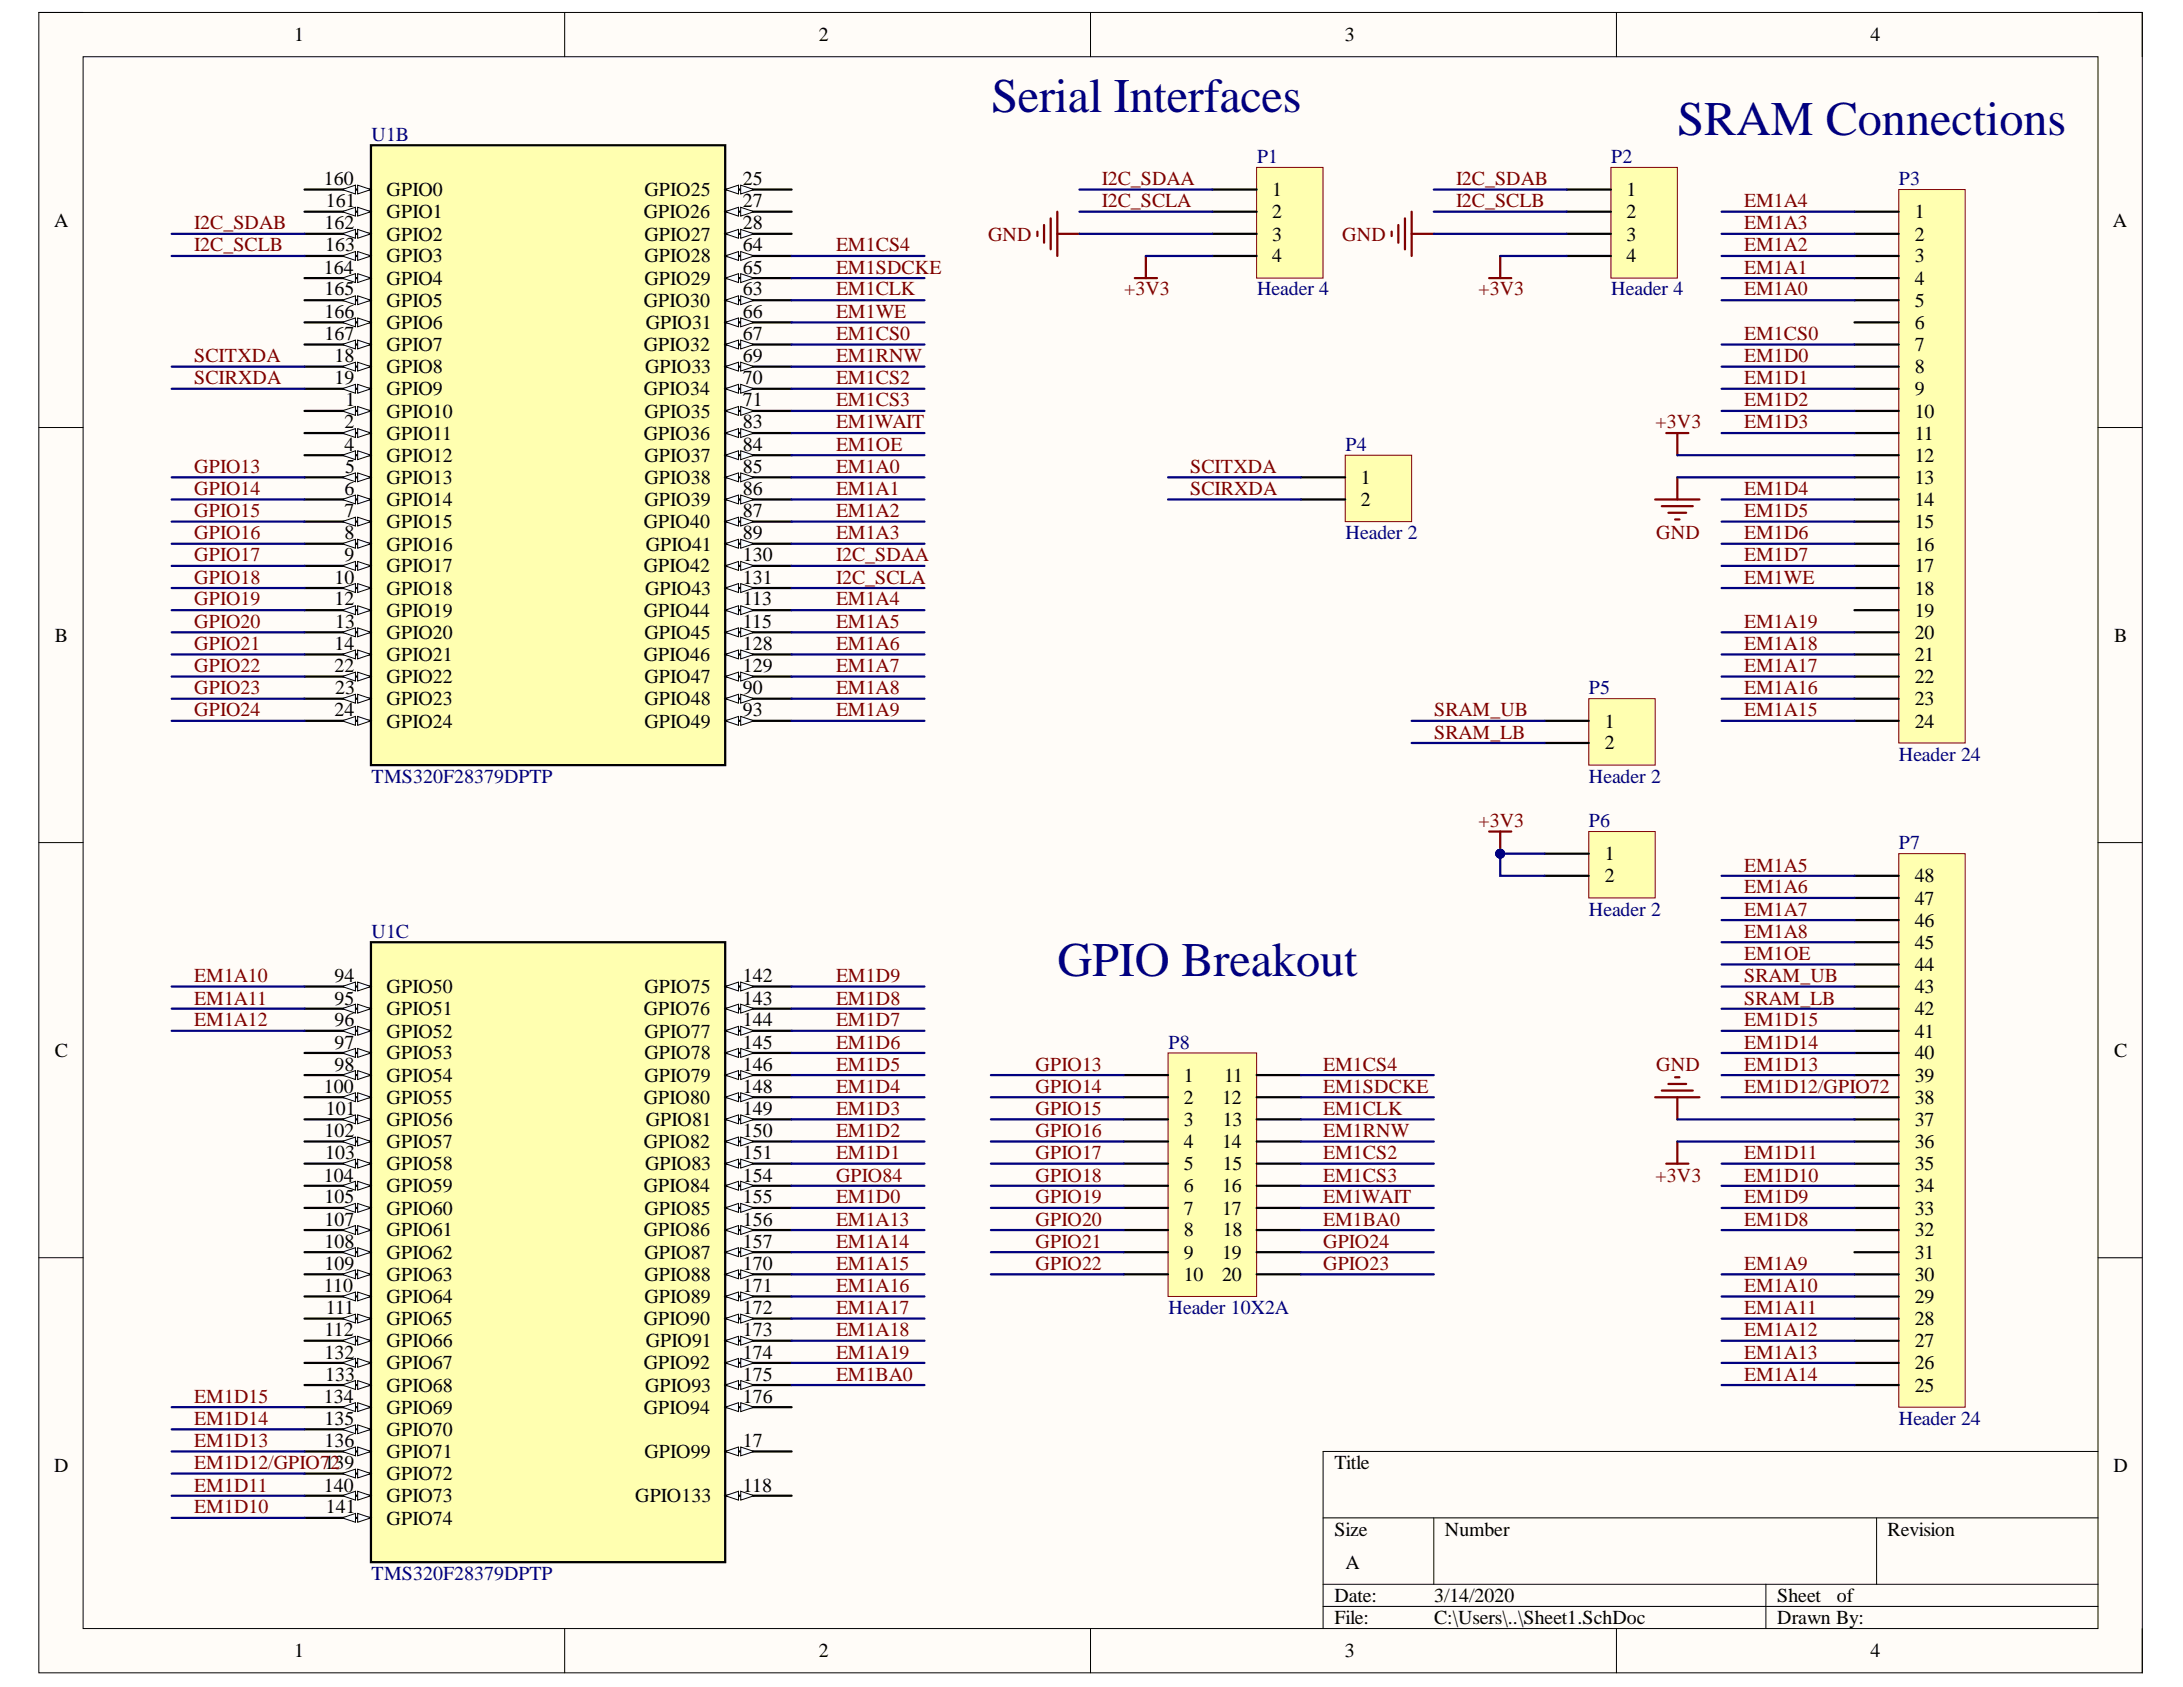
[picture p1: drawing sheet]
<svg xmlns="http://www.w3.org/2000/svg" width="279mm" height="216mm" viewBox="0 0 279 216" stroke-linecap="round" stroke-linejoin="round" font-family="sans-serif">
<defs><g id="words">
<g font-size="6.2" fill="#000080">
<text x="126.9" y="14.4">Serial Interfaces</text>
<text x="214.7" y="17.3">SRAM Connections</text>
<text x="135.3" y="124.9">GPIO Breakout</text>
</g>
<g font-size="2.5">
<text x="37.6" y="5.3">1</text>
<text x="104.8" y="5.3">2</text>
<text x="172.1" y="5.3">3</text>
<text x="239.4" y="5.3">4</text>
<text x="41.4" y="23.7">160</text>
<text x="95.1" y="23.7">25</text>
<text x="6.9" y="29">A</text>
<text x="41.5" y="29.4">162</text>
<text x="41.7" y="26.5">161</text>
<text x="49.5" y="25.1">GPIO0</text>
<text x="49.5" y="27.9">GPIO1</text>
<text x="82.4" y="27.9">GPIO26</text>
<text x="82.5" y="25.1">GPIO25</text>
<text x="95.1" y="26.5">27</text>
<text x="95.1" y="29.4">28</text>
<text x="162.8" y="25.1">1</text>
<text x="162.8" y="27.9">2</text>
<text x="208.2" y="25.1">1</text>
<text x="208.2" y="27.9">2</text>
<text x="245.1" y="27.9">1</text>
<text x="270.4" y="29">A</text>
<text x="41.4" y="35">164</text>
<text x="41.6" y="32.1">163</text>
<text x="49.5" y="30.8">GPIO2</text>
<text x="49.5" y="33.6">GPIO3</text>
<text x="82.5" y="30.8">GPIO27</text>
<text x="82.5" y="33.6">GPIO28</text>
<text x="95.1" y="32.1">64</text>
<text x="95.1" y="35">65</text>
<text x="162.8" y="30.8">3</text>
<text x="162.8" y="33.6">4</text>
<text x="208.2" y="30.8">3</text>
<text x="208.2" y="33.6">4</text>
<text x="245.1" y="30.8">2</text>
<text x="245.1" y="33.6">3</text>
<text x="41.5" y="37.8">165</text>
<text x="41.5" y="40.7">166</text>
<text x="49.5" y="36.5">GPIO4</text>
<text x="49.5" y="39.2">GPIO5</text>
<text x="82.4" y="39.2">GPIO30</text>
<text x="82.5" y="36.5">GPIO29</text>
<text x="95.1" y="37.8">63</text>
<text x="95.1" y="40.7">66</text>
<text x="245.1" y="36.5">4</text>
<text x="245.1" y="39.2">5</text>
<text x="41.5" y="43.5">167</text>
<text x="42.8" y="46.4">18</text>
<text x="49.5" y="47.8">GPIO8</text>
<text x="49.5" y="42.1">GPIO6</text>
<text x="49.5" y="44.9">GPIO7</text>
<text x="82.4" y="44.9">GPIO32</text>
<text x="82.6" y="47.8">GPIO33</text>
<text x="82.6" y="42.1">GPIO31</text>
<text x="95.1" y="43.5">67</text>
<text x="95.1" y="46.4">69</text>
<text x="245.1" y="42.1">6</text>
<text x="245.1" y="44.9">7</text>
<text x="245.1" y="47.8">8</text>
<text x="42.8" y="49.1">19</text>
<text x="44.2" y="52">1</text>
<text x="49.5" y="53.5">GPIO10</text>
<text x="49.5" y="50.6">GPIO9</text>
<text x="82.4" y="50.6">GPIO34</text>
<text x="82.5" y="53.5">GPIO35</text>
<text x="95.1" y="49.1">70</text>
<text x="95.1" y="52">71</text>
<text x="245.1" y="50.6">9</text>
<text x="245.1" y="53.5">10</text>
<text x="44.1" y="54.8">2</text>
<text x="44.1" y="57.7">4</text>
<text x="49.5" y="56.2">GPIO11</text>
<text x="49.5" y="59.1">GPIO12</text>
<text x="82.4" y="56.2">GPIO36</text>
<text x="82.5" y="59.1">GPIO37</text>
<text x="95.1" y="54.8">83</text>
<text x="95.1" y="57.7">84</text>
<text x="245.1" y="56.2">11</text>
<text x="245.1" y="59.1">12</text>
<text x="44.1" y="63.4">6</text>
<text x="44.2" y="60.5">5</text>
<text x="49.5" y="61.9">GPIO13</text>
<text x="49.5" y="64.8">GPIO14</text>
<text x="82.5" y="61.9">GPIO38</text>
<text x="82.5" y="64.8">GPIO39</text>
<text x="95.1" y="60.5">85</text>
<text x="95.1" y="63.4">86</text>
<text x="174.2" y="61.9">1</text>
<text x="174.2" y="64.8">2</text>
<text x="245.1" y="61.9">13</text>
<text x="245.1" y="64.8">14</text>
<text x="44.1" y="66.1">7</text>
<text x="44.1" y="69">8</text>
<text x="44.1" y="71.8">9</text>
<text x="49.5" y="67.6">GPIO15</text>
<text x="49.5" y="70.5">GPIO16</text>
<text x="82.4" y="67.6">GPIO40</text>
<text x="82.6" y="70.5">GPIO41</text>
<text x="95.1" y="66.1">87</text>
<text x="95.1" y="69">89</text>
<text x="95.1" y="71.8">130</text>
<text x="245.1" y="67.6">15</text>
<text x="245.1" y="70.5">16</text>
<text x="42.8" y="74.7">10</text>
<text x="42.8" y="77.5">12</text>
<text x="49.5" y="73.2">GPIO17</text>
<text x="49.5" y="76.1">GPIO18</text>
<text x="82.4" y="73.2">GPIO42</text>
<text x="82.6" y="76.1">GPIO43</text>
<text x="95.1" y="77.5">113</text>
<text x="95.1" y="74.7">131</text>
<text x="245.1" y="73.2">17</text>
<text x="245.1" y="76.1">18</text>
<text x="7" y="82.1">B</text>
<text x="42.8" y="83.1">14</text>
<text x="42.9" y="80.4">13</text>
<text x="49.5" y="78.9">GPIO19</text>
<text x="49.5" y="81.8">GPIO20</text>
<text x="82.4" y="78.9">GPIO44</text>
<text x="82.5" y="81.8">GPIO45</text>
<text x="95.1" y="80.4">115</text>
<text x="95.1" y="83.1">128</text>
<text x="245.1" y="78.9">19</text>
<text x="245.1" y="81.8">20</text>
<text x="270.6" y="82.1">B</text>
<text x="42.8" y="86">22</text>
<text x="42.9" y="88.8">23</text>
<text x="49.5" y="84.6">GPIO21</text>
<text x="49.5" y="87.5">GPIO22</text>
<text x="82.4" y="84.6">GPIO46</text>
<text x="82.5" y="87.5">GPIO47</text>
<text x="95.1" y="88.8">90</text>
<text x="95.1" y="86">129</text>
<text x="245.1" y="84.6">21</text>
<text x="245.1" y="87.5">22</text>
<text x="42.8" y="91.7">24</text>
<text x="49.5" y="90.2">GPIO23</text>
<text x="49.5" y="93.1">GPIO24</text>
<text x="82.5" y="90.2">GPIO48</text>
<text x="82.5" y="93.1">GPIO49</text>
<text x="95.1" y="91.7">93</text>
<text x="205.4" y="93.1">1</text>
<text x="205.4" y="95.9">2</text>
<text x="245.1" y="90.2">23</text>
<text x="245.1" y="93.1">24</text>
<text x="205.4" y="110.1">1</text>
<text x="205.4" y="112.9">2</text>
<text x="245.1" y="112.9">48</text>
<text x="245.1" y="115.8">47</text>
<text x="245.1" y="118.6">46</text>
<text x="42.8" y="125.7">94</text>
<text x="95.1" y="125.7">142</text>
<text x="245.1" y="121.5">45</text>
<text x="245.1" y="124.2">44</text>
<text x="42.8" y="128.6">95</text>
<text x="42.8" y="131.3">96</text>
<text x="49.5" y="127.1">GPIO50</text>
<text x="49.5" y="129.9">GPIO51</text>
<text x="82.4" y="129.9">GPIO76</text>
<text x="82.5" y="127.1">GPIO75</text>
<text x="95.1" y="128.6">143</text>
<text x="95.1" y="131.3">144</text>
<text x="245.1" y="127.1">43</text>
<text x="245.1" y="129.9">42</text>
<text x="7" y="135.2">C</text>
<text x="42.8" y="134.2">97</text>
<text x="42.8" y="137">98</text>
<text x="49.5" y="132.8">GPIO52</text>
<text x="49.5" y="135.6">GPIO53</text>
<text x="82.5" y="132.8">GPIO77</text>
<text x="82.5" y="135.6">GPIO78</text>
<text x="95.1" y="134.2">145</text>
<text x="95.1" y="137">146</text>
<text x="245.1" y="132.8">41</text>
<text x="245.1" y="135.6">40</text>
<text x="270.6" y="135.2">C</text>
<text x="41.4" y="139.9">100</text>
<text x="41.7" y="142.7">101</text>
<text x="49.5" y="138.4">GPIO54</text>
<text x="49.5" y="141.2">GPIO55</text>
<text x="82.4" y="141.2">GPIO80</text>
<text x="82.5" y="138.4">GPIO79</text>
<text x="95.1" y="139.9">148</text>
<text x="95.1" y="142.7">149</text>
<text x="151.5" y="138.4">1</text>
<text x="151.5" y="141.2">2</text>
<text x="156.4" y="141.2">12</text>
<text x="156.7" y="138.4">11</text>
<text x="245.1" y="138.4">39</text>
<text x="245.1" y="141.2">38</text>
<text x="41.5" y="145.6">102</text>
<text x="41.6" y="148.3">103</text>
<text x="49.5" y="144.1">GPIO56</text>
<text x="49.5" y="146.9">GPIO57</text>
<text x="49.5" y="149.8">GPIO58</text>
<text x="82.4" y="146.9">GPIO82</text>
<text x="82.6" y="149.8">GPIO83</text>
<text x="82.6" y="144.1">GPIO81</text>
<text x="95.1" y="145.6">150</text>
<text x="95.1" y="148.3">151</text>
<text x="151.5" y="144.1">3</text>
<text x="151.5" y="146.9">4</text>
<text x="151.5" y="149.8">5</text>
<text x="156.4" y="146.9">14</text>
<text x="156.5" y="144.1">13</text>
<text x="156.5" y="149.8">15</text>
<text x="245.1" y="144.1">37</text>
<text x="245.1" y="146.9">36</text>
<text x="245.1" y="149.8">35</text>
<text x="41.4" y="151.2">104</text>
<text x="41.5" y="154">105</text>
<text x="49.5" y="152.6">GPIO59</text>
<text x="49.5" y="155.4">GPIO60</text>
<text x="82.4" y="152.6">GPIO84</text>
<text x="82.5" y="155.4">GPIO85</text>
<text x="95.1" y="151.2">154</text>
<text x="95.1" y="154">155</text>
<text x="151.5" y="152.6">6</text>
<text x="151.5" y="155.4">7</text>
<text x="156.4" y="152.6">16</text>
<text x="156.4" y="155.4">17</text>
<text x="245.1" y="152.6">34</text>
<text x="245.1" y="155.4">33</text>
<text x="41.5" y="156.9">107</text>
<text x="41.5" y="159.7">108</text>
<text x="49.5" y="158.2">GPIO61</text>
<text x="49.5" y="161.1">GPIO62</text>
<text x="82.4" y="158.2">GPIO86</text>
<text x="82.5" y="161.1">GPIO87</text>
<text x="95.1" y="156.9">156</text>
<text x="95.1" y="159.7">157</text>
<text x="151.5" y="158.2">8</text>
<text x="151.5" y="161.1">9</text>
<text x="156.4" y="161.1">19</text>
<text x="156.5" y="158.2">18</text>
<text x="245.1" y="158.2">32</text>
<text x="245.1" y="161.1">31</text>
<text x="41.4" y="165.3">110</text>
<text x="41.5" y="162.6">109</text>
<text x="49.5" y="163.9">GPIO63</text>
<text x="49.5" y="166.8">GPIO64</text>
<text x="82.5" y="163.9">GPIO88</text>
<text x="82.5" y="166.8">GPIO89</text>
<text x="95.1" y="162.6">170</text>
<text x="95.1" y="165.3">171</text>
<text x="151.5" y="163.9">10</text>
<text x="156.4" y="163.9">20</text>
<text x="245.1" y="163.9">30</text>
<text x="245.1" y="166.8">29</text>
<text x="41.5" y="171">112</text>
<text x="41.5" y="173.9">132</text>
<text x="41.7" y="168.2">111</text>
<text x="49.5" y="169.6">GPIO65</text>
<text x="49.5" y="172.4">GPIO66</text>
<text x="82.4" y="169.6">GPIO90</text>
<text x="82.6" y="172.4">GPIO91</text>
<text x="95.1" y="168.2">172</text>
<text x="95.1" y="171">173</text>
<text x="95.1" y="173.9">174</text>
<text x="245.1" y="169.6">28</text>
<text x="245.1" y="172.4">27</text>
<text x="41.4" y="179.6">134</text>
<text x="41.6" y="176.7">133</text>
<text x="49.5" y="175.2">GPIO67</text>
<text x="49.5" y="178.1">GPIO68</text>
<text x="82.4" y="175.2">GPIO92</text>
<text x="82.6" y="178.1">GPIO93</text>
<text x="95.1" y="176.7">175</text>
<text x="95.1" y="179.6">176</text>
<text x="245.1" y="175.2">26</text>
<text x="245.1" y="178.1">25</text>
<text x="41.5" y="182.3">135</text>
<text x="41.5" y="185.2">136</text>
<text x="49.5" y="180.9">GPIO69</text>
<text x="49.5" y="183.8">GPIO70</text>
<text x="82.4" y="180.9">GPIO94</text>
<text x="95.1" y="185.2">17</text>
<text x="6.9" y="188.3">D</text>
<text x="41.4" y="190.9">140</text>
<text x="41.5" y="188">139</text>
<text x="49.5" y="186.6">GPIO71</text>
<text x="49.5" y="189.4">GPIO72</text>
<text x="82.5" y="186.6">GPIO99</text>
<text x="95.1" y="190.9">118</text>
<text x="170.8" y="188">Title</text>
<text x="270.5" y="188.3">D</text>
<text x="41.7" y="193.7">141</text>
<text x="49.5" y="192.2">GPIO73</text>
<text x="49.5" y="195.1">GPIO74</text>
<text x="81.3" y="192.2">GPIO133</text>
<text x="170.8" y="196.5">Size</text>
<text x="184.9" y="196.5">Number</text>
<text x="241.6" y="196.5">Revision</text>
<text x="172.2" y="200.8">A</text>
<text x="170.8" y="205">Date:</text>
<text x="170.8" y="207.9">File:</text>
<text x="183.6" y="205">3/14/2020</text>
<text x="183.6" y="207.9">C:\Users\..\Sheet1.SchDoc</text>
<text x="227.5" y="205">Sheet</text>
<text x="227.5" y="207.9">Drawn By:</text>
<text x="235.1" y="205">of</text>
<text x="37.6" y="212.1">1</text>
<text x="104.8" y="212.1">2</text>
<text x="172.1" y="212.1">3</text>
<text x="239.4" y="212.1">4</text>
</g>
<g font-size="2.5" fill="#000080">
<text x="47.5" y="18">U1B</text>
<text x="160.9" y="20.8">P1</text>
<text x="206.2" y="20.8">P2</text>
<text x="243" y="23.7">P3</text>
<text x="160.9" y="37.8">Header 4</text>
<text x="206.2" y="37.8">Header 4</text>
<text x="172.2" y="57.7">P4</text>
<text x="172.2" y="69">Header 2</text>
<text x="203.4" y="88.8">P5</text>
<text x="47.5" y="100.2">TMS320F28379DPTP</text>
<text x="203.4" y="100.2">Header 2</text>
<text x="243" y="97.3">Header 24</text>
<text x="203.4" y="105.9">P6</text>
<text x="243" y="108.7">P7</text>
<text x="203.4" y="117.2">Header 2</text>
<text x="47.5" y="120">U1C</text>
<text x="149.6" y="134.2">P8</text>
<text x="149.6" y="168.2">Header 10X2A</text>
<text x="243" y="182.3">Header 24</text>
<text x="47.5" y="202.2">TMS320F28379DPTP</text>
</g>
<g font-size="2.5" fill="#800000">
<text x="141" y="23.7">I2C_SDAA</text>
<text x="186.4" y="23.7">I2C_SDAB</text>
<text x="24.9" y="29.4">I2C_SDAB</text>
<text x="141" y="26.5">I2C_SCLA</text>
<text x="186.4" y="26.5">I2C_SCLB</text>
<text x="223.2" y="26.5">EM1A4</text>
<text x="223.2" y="29.4">EM1A3</text>
<text x="24.9" y="32.1">I2C_SCLB</text>
<text x="107" y="32.1">EM1CS4</text>
<text x="107" y="35">EM1SDCKE</text>
<text x="126.5" y="30.8">GND</text>
<text x="171.8" y="30.8">GND</text>
<text x="223.2" y="32.1">EM1A2</text>
<text x="223.2" y="35">EM1A1</text>
<text x="107" y="37.8">EM1CLK</text>
<text x="107" y="40.7">EM1WE</text>
<text x="143.9" y="37.8">+3V3</text>
<text x="189.2" y="37.8">+3V3</text>
<text x="223.2" y="37.8">EM1A0</text>
<text x="24.9" y="46.4">SCITXDA</text>
<text x="107" y="43.5">EM1CS0</text>
<text x="107" y="46.4">EM1RNW</text>
<text x="223.2" y="43.5">EM1CS0</text>
<text x="223.2" y="46.4">EM1D0</text>
<text x="24.9" y="49.1">SCIRXDA</text>
<text x="107" y="49.1">EM1CS2</text>
<text x="107" y="52">EM1CS3</text>
<text x="223.2" y="49.1">EM1D1</text>
<text x="223.2" y="52">EM1D2</text>
<text x="107" y="54.8">EM1WAIT</text>
<text x="107" y="57.7">EM1OE</text>
<text x="211.9" y="54.8">+3V3</text>
<text x="223.2" y="54.8">EM1D3</text>
<text x="24.9" y="63.4">GPIO14</text>
<text x="24.9" y="60.5">GPIO13</text>
<text x="107" y="60.5">EM1A0</text>
<text x="107" y="63.4">EM1A1</text>
<text x="152.3" y="60.5">SCITXDA</text>
<text x="152.3" y="63.4">SCIRXDA</text>
<text x="223.2" y="63.4">EM1D4</text>
<text x="24.9" y="71.8">GPIO17</text>
<text x="24.9" y="69">GPIO16</text>
<text x="24.9" y="66.1">GPIO15</text>
<text x="107" y="66.1">EM1A2</text>
<text x="107" y="69">EM1A3</text>
<text x="107" y="71.8">I2C_SDAA</text>
<text x="212" y="69">GND</text>
<text x="223.2" y="66.1">EM1D5</text>
<text x="223.2" y="69">EM1D6</text>
<text x="223.2" y="71.8">EM1D7</text>
<text x="24.9" y="77.5">GPIO19</text>
<text x="24.9" y="74.7">GPIO18</text>
<text x="107" y="77.5">EM1A4</text>
<text x="107" y="74.7">I2C_SCLA</text>
<text x="223.2" y="74.7">EM1WE</text>
<text x="24.9" y="83.1">GPIO21</text>
<text x="24.9" y="80.4">GPIO20</text>
<text x="107" y="80.4">EM1A5</text>
<text x="107" y="83.1">EM1A6</text>
<text x="223.2" y="80.4">EM1A19</text>
<text x="223.2" y="83.1">EM1A18</text>
<text x="24.9" y="88.8">GPIO23</text>
<text x="24.9" y="86">GPIO22</text>
<text x="107" y="86">EM1A7</text>
<text x="107" y="88.8">EM1A8</text>
<text x="223.2" y="86">EM1A17</text>
<text x="223.2" y="88.8">EM1A16</text>
<text x="24.9" y="91.7">GPIO24</text>
<text x="107" y="91.7">EM1A9</text>
<text x="183.6" y="91.7">SRAM_UB</text>
<text x="183.6" y="94.6">SRAM_LB</text>
<text x="223.2" y="91.7">EM1A15</text>
<text x="189.2" y="105.9">+3V3</text>
<text x="223.2" y="111.6">EM1A5</text>
<text x="223.2" y="114.3">EM1A6</text>
<text x="223.2" y="117.2">EM1A7</text>
<text x="24.9" y="125.7">EM1A10</text>
<text x="107" y="125.7">EM1D9</text>
<text x="223.2" y="120">EM1A8</text>
<text x="223.2" y="122.9">EM1OE</text>
<text x="223.2" y="125.7">SRAM_UB</text>
<text x="24.9" y="128.6">EM1A11</text>
<text x="24.9" y="131.3">EM1A12</text>
<text x="107" y="128.6">EM1D8</text>
<text x="107" y="131.3">EM1D7</text>
<text x="223.2" y="131.3">EM1D15</text>
<text x="223.2" y="128.6">SRAM_LB</text>
<text x="107" y="134.2">EM1D6</text>
<text x="107" y="137">EM1D5</text>
<text x="132.6" y="137">GPIO13</text>
<text x="169.4" y="137">EM1CS4</text>
<text x="212" y="137">GND</text>
<text x="223.2" y="134.2">EM1D14</text>
<text x="223.2" y="137">EM1D13</text>
<text x="107" y="139.9">EM1D4</text>
<text x="107" y="142.7">EM1D3</text>
<text x="132.6" y="142.7">GPIO15</text>
<text x="132.6" y="139.9">GPIO14</text>
<text x="169.4" y="139.9">EM1SDCKE</text>
<text x="169.4" y="142.7">EM1CLK</text>
<text x="223.2" y="139.9">EM1D12/GPIO72</text>
<text x="107" y="145.6">EM1D2</text>
<text x="107" y="148.3">EM1D1</text>
<text x="132.6" y="148.3">GPIO17</text>
<text x="132.6" y="145.6">GPIO16</text>
<text x="169.4" y="145.6">EM1RNW</text>
<text x="169.4" y="148.3">EM1CS2</text>
<text x="223.2" y="148.3">EM1D11</text>
<text x="107" y="154">EM1D0</text>
<text x="107" y="151.2">GPIO84</text>
<text x="132.6" y="154">GPIO19</text>
<text x="132.6" y="151.2">GPIO18</text>
<text x="169.4" y="151.2">EM1CS3</text>
<text x="169.4" y="154">EM1WAIT</text>
<text x="211.9" y="151.2">+3V3</text>
<text x="223.2" y="151.2">EM1D10</text>
<text x="223.2" y="154">EM1D9</text>
<text x="107" y="156.9">EM1A13</text>
<text x="107" y="159.7">EM1A14</text>
<text x="132.6" y="159.7">GPIO21</text>
<text x="132.6" y="156.9">GPIO20</text>
<text x="169.4" y="156.9">EM1BA0</text>
<text x="169.4" y="159.7">GPIO24</text>
<text x="223.2" y="156.9">EM1D8</text>
<text x="107" y="162.6">EM1A15</text>
<text x="107" y="165.3">EM1A16</text>
<text x="132.6" y="162.6">GPIO22</text>
<text x="169.4" y="162.6">GPIO23</text>
<text x="223.2" y="162.6">EM1A9</text>
<text x="223.2" y="165.3">EM1A10</text>
<text x="107" y="168.2">EM1A17</text>
<text x="107" y="171">EM1A18</text>
<text x="107" y="173.9">EM1A19</text>
<text x="223.2" y="168.2">EM1A11</text>
<text x="223.2" y="171">EM1A12</text>
<text x="223.2" y="173.9">EM1A13</text>
<text x="24.9" y="179.6">EM1D15</text>
<text x="107" y="176.7">EM1BA0</text>
<text x="223.2" y="176.7">EM1A14</text>
<text x="24.9" y="182.3">EM1D14</text>
<text x="24.9" y="185.2">EM1D13</text>
<text x="24.9" y="188">EM1D12/GPIO72</text>
<text x="24.9" y="190.9">EM1D11</text>
<text x="24.9" y="193.7">EM1D10</text>
</g>
</g></defs>
<path d="M5 1.6h269.2v212.5h-269.2z" fill-rule="evenodd" fill="#fffcf8"/>
<path d="M5 1.6h269.2v212.5h-269.2z" fill="none" stroke="#000" stroke-width=".13"/>
<path d="M10.6 7.3h257.9v201.1h-257.9z" fill-rule="evenodd" fill="#fffcf8"/>
<g fill="none" stroke="#000" stroke-width=".13">
<path d="M5 1.6h5.6M10.6 7.3h257.9v201.1h-257.9zM72.3 1.6v5.7M139.6 1.6v5.7M206.9 1.6v5.7M268.5 1.6h5.7v5.7M5 54.7h5.6M268.5 54.7h5.7M5 107.8h5.6M268.5 107.8h5.7M5 161h5.6M268.5 161h5.7"/>
<path d="M169.3 194.3h99.2M183.5 194.3v8.5M240.2 194.3v8.5M268.5 185.8h-99.2v22.6M72.3 208.4v5.7M139.6 208.4v5.7M169.3 202.8h99.2M169.3 205.6h99.2M206.9 208.4v5.7M226 202.8v5.6M274.2 208.4v5.7"/>
</g>
<path d="M47.5 18.6h45.3v79.3h-45.3z" fill-rule="evenodd" fill="#ffffb0"/>
<path d="M47.5 18.6h45.3v79.3h-45.3zM39 52.6h8.5" fill="none" stroke="#000" stroke-width=".29"/>
<path d="M45.8 52l1.7 .6-1.7 .6z" fill="#f8fcff"/>
<path d="M45.8 52l1.7 .6-1.7 .6z" fill="none" stroke="#000" stroke-width=".13"/>
<path d="M43.8 52.6l1.7-.6v1.2z" fill="#f8fcff"/>
<path d="M43.8 52.6l1.7-.6v1.2z" fill="none" stroke="#000" stroke-width=".13"/>
<path d="M39 55.4h8.5" fill="none" stroke="#000" stroke-width=".29"/>
<path d="M45.8 54.9l1.7 .5-1.7 .6z" fill="#f8fcff"/>
<path d="M45.8 54.9l1.7 .5-1.7 .6z" fill="none" stroke="#000" stroke-width=".13"/>
<path d="M43.8 55.4l1.7-.5v1.1z" fill="#f8fcff"/>
<path d="M43.8 55.4l1.7-.5v1.1z" fill="none" stroke="#000" stroke-width=".13"/>
<path d="M39 58.3h8.5" fill="none" stroke="#000" stroke-width=".29"/>
<path d="M45.8 57.7l1.7 .6-1.7 .5z" fill="#f8fcff"/>
<path d="M45.8 57.7l1.7 .6-1.7 .5z" fill="none" stroke="#000" stroke-width=".13"/>
<path d="M43.8 58.3l1.7-.6v1.1z" fill="#f8fcff"/>
<path d="M43.8 58.3l1.7-.6v1.1z" fill="none" stroke="#000" stroke-width=".13"/>
<path d="M39 61.1h8.5" fill="none" stroke="#000" stroke-width=".29"/>
<path d="M45.8 60.5l1.7 .6-1.7 .6z" fill="#f8fcff"/>
<path d="M45.8 60.5l1.7 .6-1.7 .6z" fill="none" stroke="#000" stroke-width=".13"/>
<path d="M43.8 61.1l1.7-.6v1.2z" fill="#f8fcff"/>
<path d="M43.8 61.1l1.7-.6v1.2z" fill="none" stroke="#000" stroke-width=".13"/>
<path d="M39 63.9h8.5" fill="none" stroke="#000" stroke-width=".29"/>
<path d="M45.8 63.4l1.7 .5-1.7 .6z" fill="#f8fcff"/>
<path d="M45.8 63.4l1.7 .5-1.7 .6z" fill="none" stroke="#000" stroke-width=".13"/>
<path d="M43.8 63.9l1.7-.5v1.1z" fill="#f8fcff"/>
<path d="M43.8 63.9l1.7-.5v1.1z" fill="none" stroke="#000" stroke-width=".13"/>
<path d="M39 66.8h8.5" fill="none" stroke="#000" stroke-width=".29"/>
<path d="M45.8 66.2l1.7 .6-1.7 .5z" fill="#f8fcff"/>
<path d="M45.8 66.2l1.7 .6-1.7 .5z" fill="none" stroke="#000" stroke-width=".13"/>
<path d="M43.8 66.8l1.7-.6v1.1z" fill="#f8fcff"/>
<path d="M43.8 66.8l1.7-.6v1.1z" fill="none" stroke="#000" stroke-width=".13"/>
<path d="M39 69.6h8.5" fill="none" stroke="#000" stroke-width=".29"/>
<path d="M45.8 69l1.7 .6-1.7 .6z" fill="#f8fcff"/>
<path d="M45.8 69l1.7 .6-1.7 .6z" fill="none" stroke="#000" stroke-width=".13"/>
<path d="M43.8 69.6l1.7-.6v1.2z" fill="#f8fcff"/>
<path d="M43.8 69.6l1.7-.6v1.2z" fill="none" stroke="#000" stroke-width=".13"/>
<path d="M39 72.4h8.5" fill="none" stroke="#000" stroke-width=".29"/>
<path d="M45.8 71.9l1.7 .5-1.7 .6z" fill="#f8fcff"/>
<path d="M45.8 71.9l1.7 .5-1.7 .6z" fill="none" stroke="#000" stroke-width=".13"/>
<path d="M43.8 72.4l1.7-.5v1.1z" fill="#f8fcff"/>
<path d="M43.8 72.4l1.7-.5v1.1z" fill="none" stroke="#000" stroke-width=".13"/>
<path d="M39 75.3h8.5" fill="none" stroke="#000" stroke-width=".29"/>
<path d="M45.8 74.7l1.7 .6-1.7 .5z" fill="#f8fcff"/>
<path d="M45.8 74.7l1.7 .6-1.7 .5z" fill="none" stroke="#000" stroke-width=".13"/>
<path d="M43.8 75.3l1.7-.6v1.1z" fill="#f8fcff"/>
<path d="M43.8 75.3l1.7-.6v1.1z" fill="none" stroke="#000" stroke-width=".13"/>
<path d="M39 78.1h8.5" fill="none" stroke="#000" stroke-width=".29"/>
<path d="M45.8 77.5l1.7 .6-1.7 .6z" fill="#f8fcff"/>
<path d="M45.8 77.5l1.7 .6-1.7 .6z" fill="none" stroke="#000" stroke-width=".13"/>
<path d="M43.8 78.1l1.7-.6v1.2z" fill="#f8fcff"/>
<path d="M43.8 78.1l1.7-.6v1.2z" fill="none" stroke="#000" stroke-width=".13"/>
<path d="M39 80.9h8.5" fill="none" stroke="#000" stroke-width=".29"/>
<path d="M45.8 80.4l1.7 .5-1.7 .6z" fill="#f8fcff"/>
<path d="M45.8 80.4l1.7 .5-1.7 .6z" fill="none" stroke="#000" stroke-width=".13"/>
<path d="M43.8 80.9l1.7-.5v1.1z" fill="#f8fcff"/>
<path d="M43.8 80.9l1.7-.5v1.1z" fill="none" stroke="#000" stroke-width=".13"/>
<path d="M39 83.8h8.5" fill="none" stroke="#000" stroke-width=".29"/>
<path d="M45.8 83.2l1.7 .6-1.7 .5z" fill="#f8fcff"/>
<path d="M45.8 83.2l1.7 .6-1.7 .5z" fill="none" stroke="#000" stroke-width=".13"/>
<path d="M43.8 83.8l1.7-.6v1.1z" fill="#f8fcff"/>
<path d="M43.8 83.8l1.7-.6v1.1z" fill="none" stroke="#000" stroke-width=".13"/>
<path d="M39 46.9h8.5" fill="none" stroke="#000" stroke-width=".29"/>
<path d="M45.8 46.4l1.7 .5-1.7 .6z" fill="#f8fcff"/>
<path d="M45.8 46.4l1.7 .5-1.7 .6z" fill="none" stroke="#000" stroke-width=".13"/>
<path d="M43.8 46.9l1.7-.5v1.1z" fill="#f8fcff"/>
<path d="M43.8 46.9l1.7-.5v1.1z" fill="none" stroke="#000" stroke-width=".13"/>
<path d="M39 49.8h8.5" fill="none" stroke="#000" stroke-width=".29"/>
<path d="M45.8 49.2l1.7 .6-1.7 .5z" fill="#f8fcff"/>
<path d="M45.8 49.2l1.7 .6-1.7 .5z" fill="none" stroke="#000" stroke-width=".13"/>
<path d="M43.8 49.8l1.7-.6v1.1z" fill="#f8fcff"/>
<path d="M43.8 49.8l1.7-.6v1.1z" fill="none" stroke="#000" stroke-width=".13"/>
<path d="M39 86.6h8.5" fill="none" stroke="#000" stroke-width=".29"/>
<path d="M45.8 86l1.7 .6-1.7 .6z" fill="#f8fcff"/>
<path d="M45.8 86l1.7 .6-1.7 .6z" fill="none" stroke="#000" stroke-width=".13"/>
<path d="M43.8 86.6l1.7-.6v1.2z" fill="#f8fcff"/>
<path d="M43.8 86.6l1.7-.6v1.2z" fill="none" stroke="#000" stroke-width=".13"/>
<path d="M39 89.4h8.5" fill="none" stroke="#000" stroke-width=".29"/>
<path d="M45.8 88.9l1.7 .5-1.7 .6z" fill="#f8fcff"/>
<path d="M45.8 88.9l1.7 .5-1.7 .6z" fill="none" stroke="#000" stroke-width=".13"/>
<path d="M43.8 89.4l1.7-.5v1.1z" fill="#f8fcff"/>
<path d="M43.8 89.4l1.7-.5v1.1z" fill="none" stroke="#000" stroke-width=".13"/>
<path d="M39 92.3h8.5" fill="none" stroke="#000" stroke-width=".29"/>
<path d="M45.8 91.7l1.7 .6-1.7 .5z" fill="#f8fcff"/>
<path d="M45.8 91.7l1.7 .6-1.7 .5z" fill="none" stroke="#000" stroke-width=".13"/>
<path d="M43.8 92.3l1.7-.6v1.1z" fill="#f8fcff"/>
<path d="M43.8 92.3l1.7-.6v1.1z" fill="none" stroke="#000" stroke-width=".13"/>
<path d="M92.8 24.3h8.5" fill="none" stroke="#000" stroke-width=".29"/>
<path d="M92.8 24.3l1.7-.6v1.1z" fill="#f8fcff"/>
<path d="M92.8 24.3l1.7-.6v1.1z" fill="none" stroke="#000" stroke-width=".13"/>
<path d="M94.8 23.7l1.7 .6-1.7 .5z" fill="#f8fcff"/>
<path d="M94.8 23.7l1.7 .6-1.7 .5z" fill="none" stroke="#000" stroke-width=".13"/>
<path d="M92.8 27.1h8.5" fill="none" stroke="#000" stroke-width=".29"/>
<path d="M92.8 27.1l1.7-.6v1.2z" fill="#f8fcff"/>
<path d="M92.8 27.1l1.7-.6v1.2z" fill="none" stroke="#000" stroke-width=".13"/>
<path d="M94.8 26.5l1.7 .6-1.7 .6z" fill="#f8fcff"/>
<path d="M94.8 26.5l1.7 .6-1.7 .6z" fill="none" stroke="#000" stroke-width=".13"/>
<path d="M92.8 29.9h8.5" fill="none" stroke="#000" stroke-width=".29"/>
<path d="M92.8 29.9l1.7-.5v1.1z" fill="#f8fcff"/>
<path d="M92.8 29.9l1.7-.5v1.1z" fill="none" stroke="#000" stroke-width=".13"/>
<path d="M94.8 29.4l1.7 .5-1.7 .6z" fill="#f8fcff"/>
<path d="M94.8 29.4l1.7 .5-1.7 .6z" fill="none" stroke="#000" stroke-width=".13"/>
<path d="M92.8 38.4h8.5" fill="none" stroke="#000" stroke-width=".29"/>
<path d="M92.8 38.4l1.7-.5v1.1z" fill="#f8fcff"/>
<path d="M92.8 38.4l1.7-.5v1.1z" fill="none" stroke="#000" stroke-width=".13"/>
<path d="M94.8 37.9l1.7 .5-1.7 .6z" fill="#f8fcff"/>
<path d="M94.8 37.9l1.7 .5-1.7 .6z" fill="none" stroke="#000" stroke-width=".13"/>
<path d="M92.8 32.8h8.5" fill="none" stroke="#000" stroke-width=".29"/>
<path d="M92.8 32.8l1.7-.6v1.1z" fill="#f8fcff"/>
<path d="M92.8 32.8l1.7-.6v1.1z" fill="none" stroke="#000" stroke-width=".13"/>
<path d="M94.8 32.2l1.7 .6-1.7 .5z" fill="#f8fcff"/>
<path d="M94.8 32.2l1.7 .6-1.7 .5z" fill="none" stroke="#000" stroke-width=".13"/>
<path d="M92.8 35.6h8.5" fill="none" stroke="#000" stroke-width=".29"/>
<path d="M92.8 35.6l1.7-.6v1.2z" fill="#f8fcff"/>
<path d="M92.8 35.6l1.7-.6v1.2z" fill="none" stroke="#000" stroke-width=".13"/>
<path d="M94.8 35l1.7 .6-1.7 .6z" fill="#f8fcff"/>
<path d="M94.8 35l1.7 .6-1.7 .6z" fill="none" stroke="#000" stroke-width=".13"/>
<path d="M92.8 41.3h8.5" fill="none" stroke="#000" stroke-width=".29"/>
<path d="M92.8 41.3l1.7-.6v1.1z" fill="#f8fcff"/>
<path d="M92.8 41.3l1.7-.6v1.1z" fill="none" stroke="#000" stroke-width=".13"/>
<path d="M94.8 40.7l1.7 .6-1.7 .5z" fill="#f8fcff"/>
<path d="M94.8 40.7l1.7 .6-1.7 .5z" fill="none" stroke="#000" stroke-width=".13"/>
<path d="M92.8 44.1h8.5" fill="none" stroke="#000" stroke-width=".29"/>
<path d="M92.8 44.1l1.7-.6v1.2z" fill="#f8fcff"/>
<path d="M92.8 44.1l1.7-.6v1.2z" fill="none" stroke="#000" stroke-width=".13"/>
<path d="M94.8 43.5l1.7 .6-1.7 .6z" fill="#f8fcff"/>
<path d="M94.8 43.5l1.7 .6-1.7 .6z" fill="none" stroke="#000" stroke-width=".13"/>
<path d="M92.8 46.9h8.5" fill="none" stroke="#000" stroke-width=".29"/>
<path d="M92.8 46.9l1.7-.5v1.1z" fill="#f8fcff"/>
<path d="M92.8 46.9l1.7-.5v1.1z" fill="none" stroke="#000" stroke-width=".13"/>
<path d="M94.8 46.4l1.7 .5-1.7 .6z" fill="#f8fcff"/>
<path d="M94.8 46.4l1.7 .5-1.7 .6z" fill="none" stroke="#000" stroke-width=".13"/>
<path d="M92.8 49.8h8.5" fill="none" stroke="#000" stroke-width=".29"/>
<path d="M92.8 49.8l1.7-.6v1.1z" fill="#f8fcff"/>
<path d="M92.8 49.8l1.7-.6v1.1z" fill="none" stroke="#000" stroke-width=".13"/>
<path d="M94.8 49.2l1.7 .6-1.7 .5z" fill="#f8fcff"/>
<path d="M94.8 49.2l1.7 .6-1.7 .5z" fill="none" stroke="#000" stroke-width=".13"/>
<path d="M92.8 52.6h8.5" fill="none" stroke="#000" stroke-width=".29"/>
<path d="M92.8 52.6l1.7-.6v1.2z" fill="#f8fcff"/>
<path d="M92.8 52.6l1.7-.6v1.2z" fill="none" stroke="#000" stroke-width=".13"/>
<path d="M94.8 52l1.7 .6-1.7 .6z" fill="#f8fcff"/>
<path d="M94.8 52l1.7 .6-1.7 .6z" fill="none" stroke="#000" stroke-width=".13"/>
<path d="M92.8 55.4h8.5" fill="none" stroke="#000" stroke-width=".29"/>
<path d="M92.8 55.4l1.7-.5v1.1z" fill="#f8fcff"/>
<path d="M92.8 55.4l1.7-.5v1.1z" fill="none" stroke="#000" stroke-width=".13"/>
<path d="M94.8 54.9l1.7 .5-1.7 .6z" fill="#f8fcff"/>
<path d="M94.8 54.9l1.7 .5-1.7 .6z" fill="none" stroke="#000" stroke-width=".13"/>
<path d="M92.8 58.3h8.5" fill="none" stroke="#000" stroke-width=".29"/>
<path d="M92.8 58.3l1.7-.6v1.1z" fill="#f8fcff"/>
<path d="M92.8 58.3l1.7-.6v1.1z" fill="none" stroke="#000" stroke-width=".13"/>
<path d="M94.8 57.7l1.7 .6-1.7 .5z" fill="#f8fcff"/>
<path d="M94.8 57.7l1.7 .6-1.7 .5z" fill="none" stroke="#000" stroke-width=".13"/>
<path d="M92.8 61.1h8.5" fill="none" stroke="#000" stroke-width=".29"/>
<path d="M92.8 61.1l1.7-.6v1.2z" fill="#f8fcff"/>
<path d="M92.8 61.1l1.7-.6v1.2z" fill="none" stroke="#000" stroke-width=".13"/>
<path d="M94.8 60.5l1.7 .6-1.7 .6z" fill="#f8fcff"/>
<path d="M94.8 60.5l1.7 .6-1.7 .6z" fill="none" stroke="#000" stroke-width=".13"/>
<path d="M92.8 63.9h8.5" fill="none" stroke="#000" stroke-width=".29"/>
<path d="M92.8 63.9l1.7-.5v1.1z" fill="#f8fcff"/>
<path d="M92.8 63.9l1.7-.5v1.1z" fill="none" stroke="#000" stroke-width=".13"/>
<path d="M94.8 63.4l1.7 .5-1.7 .6z" fill="#f8fcff"/>
<path d="M94.8 63.4l1.7 .5-1.7 .6z" fill="none" stroke="#000" stroke-width=".13"/>
<path d="M92.8 66.8h8.5" fill="none" stroke="#000" stroke-width=".29"/>
<path d="M92.8 66.8l1.7-.6v1.1z" fill="#f8fcff"/>
<path d="M92.8 66.8l1.7-.6v1.1z" fill="none" stroke="#000" stroke-width=".13"/>
<path d="M94.8 66.2l1.7 .6-1.7 .5z" fill="#f8fcff"/>
<path d="M94.8 66.2l1.7 .6-1.7 .5z" fill="none" stroke="#000" stroke-width=".13"/>
<path d="M92.8 69.6h8.5" fill="none" stroke="#000" stroke-width=".29"/>
<path d="M92.8 69.6l1.7-.6v1.2z" fill="#f8fcff"/>
<path d="M92.8 69.6l1.7-.6v1.2z" fill="none" stroke="#000" stroke-width=".13"/>
<path d="M94.8 69l1.7 .6-1.7 .6z" fill="#f8fcff"/>
<path d="M94.8 69l1.7 .6-1.7 .6z" fill="none" stroke="#000" stroke-width=".13"/>
<path d="M92.8 89.4h8.5" fill="none" stroke="#000" stroke-width=".29"/>
<path d="M92.8 89.4l1.7-.5v1.1z" fill="#f8fcff"/>
<path d="M92.8 89.4l1.7-.5v1.1z" fill="none" stroke="#000" stroke-width=".13"/>
<path d="M94.8 88.9l1.7 .5-1.7 .6z" fill="#f8fcff"/>
<path d="M94.8 88.9l1.7 .5-1.7 .6z" fill="none" stroke="#000" stroke-width=".13"/>
<path d="M92.8 92.3h8.5" fill="none" stroke="#000" stroke-width=".29"/>
<path d="M92.8 92.3l1.7-.6v1.1z" fill="#f8fcff"/>
<path d="M92.8 92.3l1.7-.6v1.1z" fill="none" stroke="#000" stroke-width=".13"/>
<path d="M94.8 91.7l1.7 .6-1.7 .5z" fill="#f8fcff"/>
<path d="M94.8 91.7l1.7 .6-1.7 .5z" fill="none" stroke="#000" stroke-width=".13"/>
<path d="M92.8 78.1h8.5" fill="none" stroke="#000" stroke-width=".29"/>
<path d="M92.8 78.1l1.7-.6v1.2z" fill="#f8fcff"/>
<path d="M92.8 78.1l1.7-.6v1.2z" fill="none" stroke="#000" stroke-width=".13"/>
<path d="M94.8 77.5l1.7 .6-1.7 .6z" fill="#f8fcff"/>
<path d="M94.8 77.5l1.7 .6-1.7 .6z" fill="none" stroke="#000" stroke-width=".13"/>
<path d="M92.8 80.9h8.5" fill="none" stroke="#000" stroke-width=".29"/>
<path d="M92.8 80.9l1.7-.5v1.1z" fill="#f8fcff"/>
<path d="M92.8 80.9l1.7-.5v1.1z" fill="none" stroke="#000" stroke-width=".13"/>
<path d="M94.8 80.4l1.7 .5-1.7 .6z" fill="#f8fcff"/>
<path d="M94.8 80.4l1.7 .5-1.7 .6z" fill="none" stroke="#000" stroke-width=".13"/>
<path d="M92.8 83.8h8.5" fill="none" stroke="#000" stroke-width=".29"/>
<path d="M92.8 83.8l1.7-.6v1.1z" fill="#f8fcff"/>
<path d="M92.8 83.8l1.7-.6v1.1z" fill="none" stroke="#000" stroke-width=".13"/>
<path d="M94.8 83.2l1.7 .6-1.7 .5z" fill="#f8fcff"/>
<path d="M94.8 83.2l1.7 .6-1.7 .5z" fill="none" stroke="#000" stroke-width=".13"/>
<path d="M92.8 86.6h8.5" fill="none" stroke="#000" stroke-width=".29"/>
<path d="M92.8 86.6l1.7-.6v1.2z" fill="#f8fcff"/>
<path d="M92.8 86.6l1.7-.6v1.2z" fill="none" stroke="#000" stroke-width=".13"/>
<path d="M94.8 86l1.7 .6-1.7 .6z" fill="#f8fcff"/>
<path d="M94.8 86l1.7 .6-1.7 .6z" fill="none" stroke="#000" stroke-width=".13"/>
<path d="M92.8 72.4h8.5" fill="none" stroke="#000" stroke-width=".29"/>
<path d="M92.8 72.4l1.7-.5v1.1z" fill="#f8fcff"/>
<path d="M92.8 72.4l1.7-.5v1.1z" fill="none" stroke="#000" stroke-width=".13"/>
<path d="M94.8 71.9l1.7 .5-1.7 .6z" fill="#f8fcff"/>
<path d="M94.8 71.9l1.7 .5-1.7 .6z" fill="none" stroke="#000" stroke-width=".13"/>
<path d="M92.8 75.3h8.5" fill="none" stroke="#000" stroke-width=".29"/>
<path d="M92.8 75.3l1.7-.6v1.1z" fill="#f8fcff"/>
<path d="M92.8 75.3l1.7-.6v1.1z" fill="none" stroke="#000" stroke-width=".13"/>
<path d="M94.8 74.7l1.7 .6-1.7 .5z" fill="#f8fcff"/>
<path d="M94.8 74.7l1.7 .6-1.7 .5z" fill="none" stroke="#000" stroke-width=".13"/>
<path d="M39 24.3h8.5" fill="none" stroke="#000" stroke-width=".29"/>
<path d="M45.8 23.7l1.7 .6-1.7 .5z" fill="#f8fcff"/>
<path d="M45.8 23.7l1.7 .6-1.7 .5z" fill="none" stroke="#000" stroke-width=".13"/>
<path d="M43.8 24.3l1.7-.6v1.1z" fill="#f8fcff"/>
<path d="M43.8 24.3l1.7-.6v1.1z" fill="none" stroke="#000" stroke-width=".13"/>
<path d="M39 27.1h8.5" fill="none" stroke="#000" stroke-width=".29"/>
<path d="M45.8 26.5l1.7 .6-1.7 .6z" fill="#f8fcff"/>
<path d="M45.8 26.5l1.7 .6-1.7 .6z" fill="none" stroke="#000" stroke-width=".13"/>
<path d="M43.8 27.1l1.7-.6v1.2z" fill="#f8fcff"/>
<path d="M43.8 27.1l1.7-.6v1.2z" fill="none" stroke="#000" stroke-width=".13"/>
<path d="M39 29.9h8.5" fill="none" stroke="#000" stroke-width=".29"/>
<path d="M45.8 29.4l1.7 .5-1.7 .6z" fill="#f8fcff"/>
<path d="M45.8 29.4l1.7 .5-1.7 .6z" fill="none" stroke="#000" stroke-width=".13"/>
<path d="M43.8 29.9l1.7-.5v1.1z" fill="#f8fcff"/>
<path d="M43.8 29.9l1.7-.5v1.1z" fill="none" stroke="#000" stroke-width=".13"/>
<path d="M39 32.8h8.5" fill="none" stroke="#000" stroke-width=".29"/>
<path d="M45.8 32.2l1.7 .6-1.7 .5z" fill="#f8fcff"/>
<path d="M45.8 32.2l1.7 .6-1.7 .5z" fill="none" stroke="#000" stroke-width=".13"/>
<path d="M43.8 32.8l1.7-.6v1.1z" fill="#f8fcff"/>
<path d="M43.8 32.8l1.7-.6v1.1z" fill="none" stroke="#000" stroke-width=".13"/>
<path d="M39 35.6h8.5" fill="none" stroke="#000" stroke-width=".29"/>
<path d="M45.8 35l1.7 .6-1.7 .6z" fill="#f8fcff"/>
<path d="M45.8 35l1.7 .6-1.7 .6z" fill="none" stroke="#000" stroke-width=".13"/>
<path d="M43.8 35.6l1.7-.6v1.2z" fill="#f8fcff"/>
<path d="M43.8 35.6l1.7-.6v1.2z" fill="none" stroke="#000" stroke-width=".13"/>
<path d="M39 38.4h8.5" fill="none" stroke="#000" stroke-width=".29"/>
<path d="M45.8 37.9l1.7 .5-1.7 .6z" fill="#f8fcff"/>
<path d="M45.8 37.9l1.7 .5-1.7 .6z" fill="none" stroke="#000" stroke-width=".13"/>
<path d="M43.8 38.4l1.7-.5v1.1z" fill="#f8fcff"/>
<path d="M43.8 38.4l1.7-.5v1.1z" fill="none" stroke="#000" stroke-width=".13"/>
<path d="M39 41.3h8.5" fill="none" stroke="#000" stroke-width=".29"/>
<path d="M45.8 40.7l1.7 .6-1.7 .5z" fill="#f8fcff"/>
<path d="M45.8 40.7l1.7 .6-1.7 .5z" fill="none" stroke="#000" stroke-width=".13"/>
<path d="M43.8 41.3l1.7-.6v1.1z" fill="#f8fcff"/>
<path d="M43.8 41.3l1.7-.6v1.1z" fill="none" stroke="#000" stroke-width=".13"/>
<path d="M39 44.1h8.5" fill="none" stroke="#000" stroke-width=".29"/>
<path d="M45.8 43.5l1.7 .6-1.7 .6z" fill="#f8fcff"/>
<path d="M45.8 43.5l1.7 .6-1.7 .6z" fill="none" stroke="#000" stroke-width=".13"/>
<path d="M43.8 44.1l1.7-.6v1.2z" fill="#f8fcff"/>
<path d="M43.8 44.1l1.7-.6v1.2z" fill="none" stroke="#000" stroke-width=".13"/>
<path d="M47.5 120.6h45.3v79.3h-45.3z" fill-rule="evenodd" fill="#ffffb0"/>
<path d="M47.5 120.6h45.3v79.3h-45.3zM92.8 185.8h8.5" fill="none" stroke="#000" stroke-width=".29"/>
<path d="M92.8 185.8l1.7-.6v1.1z" fill="#f8fcff"/>
<path d="M92.8 185.8l1.7-.6v1.1z" fill="none" stroke="#000" stroke-width=".13"/>
<path d="M94.8 185.2l1.7 .6-1.7 .5z" fill="#f8fcff"/>
<path d="M94.8 185.2l1.7 .6-1.7 .5z" fill="none" stroke="#000" stroke-width=".13"/>
<path d="M39 126.3h8.5" fill="none" stroke="#000" stroke-width=".29"/>
<path d="M45.8 125.7l1.7 .6-1.7 .5z" fill="#f8fcff"/>
<path d="M45.8 125.7l1.7 .6-1.7 .5z" fill="none" stroke="#000" stroke-width=".13"/>
<path d="M43.8 126.3l1.7-.6v1.1z" fill="#f8fcff"/>
<path d="M43.8 126.3l1.7-.6v1.1z" fill="none" stroke="#000" stroke-width=".13"/>
<path d="M39 129.1h8.5" fill="none" stroke="#000" stroke-width=".29"/>
<path d="M45.8 128.5l1.7 .6-1.7 .6z" fill="#f8fcff"/>
<path d="M45.8 128.5l1.7 .6-1.7 .6z" fill="none" stroke="#000" stroke-width=".13"/>
<path d="M43.8 129.1l1.7-.6v1.2z" fill="#f8fcff"/>
<path d="M43.8 129.1l1.7-.6v1.2z" fill="none" stroke="#000" stroke-width=".13"/>
<path d="M39 131.9h8.5" fill="none" stroke="#000" stroke-width=".29"/>
<path d="M45.8 131.4l1.7 .5-1.7 .6z" fill="#f8fcff"/>
<path d="M45.8 131.4l1.7 .5-1.7 .6z" fill="none" stroke="#000" stroke-width=".13"/>
<path d="M43.8 131.9l1.7-.5v1.1z" fill="#f8fcff"/>
<path d="M43.8 131.9l1.7-.5v1.1z" fill="none" stroke="#000" stroke-width=".13"/>
<path d="M39 134.8h8.5" fill="none" stroke="#000" stroke-width=".29"/>
<path d="M45.8 134.2l1.7 .6-1.7 .5z" fill="#f8fcff"/>
<path d="M45.8 134.2l1.7 .6-1.7 .5z" fill="none" stroke="#000" stroke-width=".13"/>
<path d="M43.8 134.8l1.7-.6v1.1z" fill="#f8fcff"/>
<path d="M43.8 134.8l1.7-.6v1.1z" fill="none" stroke="#000" stroke-width=".13"/>
<path d="M39 137.6h8.5" fill="none" stroke="#000" stroke-width=".29"/>
<path d="M45.8 137l1.7 .6-1.7 .6z" fill="#f8fcff"/>
<path d="M45.8 137l1.7 .6-1.7 .6z" fill="none" stroke="#000" stroke-width=".13"/>
<path d="M43.8 137.6l1.7-.6v1.2z" fill="#f8fcff"/>
<path d="M43.8 137.6l1.7-.6v1.2z" fill="none" stroke="#000" stroke-width=".13"/>
<path d="M39 140.4h8.5" fill="none" stroke="#000" stroke-width=".29"/>
<path d="M45.8 139.9l1.7 .5-1.7 .6z" fill="#f8fcff"/>
<path d="M45.8 139.9l1.7 .5-1.7 .6z" fill="none" stroke="#000" stroke-width=".13"/>
<path d="M43.8 140.4l1.7-.5v1.1z" fill="#f8fcff"/>
<path d="M43.8 140.4l1.7-.5v1.1z" fill="none" stroke="#000" stroke-width=".13"/>
<path d="M39 143.3h8.5" fill="none" stroke="#000" stroke-width=".29"/>
<path d="M45.8 142.7l1.7 .6-1.7 .5z" fill="#f8fcff"/>
<path d="M45.8 142.7l1.7 .6-1.7 .5z" fill="none" stroke="#000" stroke-width=".13"/>
<path d="M43.8 143.3l1.7-.6v1.1z" fill="#f8fcff"/>
<path d="M43.8 143.3l1.7-.6v1.1z" fill="none" stroke="#000" stroke-width=".13"/>
<path d="M39 146.1h8.5" fill="none" stroke="#000" stroke-width=".29"/>
<path d="M45.8 145.5l1.7 .6-1.7 .6z" fill="#f8fcff"/>
<path d="M45.8 145.5l1.7 .6-1.7 .6z" fill="none" stroke="#000" stroke-width=".13"/>
<path d="M43.8 146.1l1.7-.6v1.2z" fill="#f8fcff"/>
<path d="M43.8 146.1l1.7-.6v1.2z" fill="none" stroke="#000" stroke-width=".13"/>
<path d="M39 148.9h8.5" fill="none" stroke="#000" stroke-width=".29"/>
<path d="M45.8 148.3l1.7 .6-1.7 .6z" fill="#f8fcff"/>
<path d="M45.8 148.3l1.7 .6-1.7 .6z" fill="none" stroke="#000" stroke-width=".13"/>
<path d="M43.8 148.9l1.7-.6v1.2z" fill="#f8fcff"/>
<path d="M43.8 148.9l1.7-.6v1.2z" fill="none" stroke="#000" stroke-width=".13"/>
<path d="M39 151.8h8.5" fill="none" stroke="#000" stroke-width=".29"/>
<path d="M45.8 151.2l1.7 .6-1.7 .5z" fill="#f8fcff"/>
<path d="M45.8 151.2l1.7 .6-1.7 .5z" fill="none" stroke="#000" stroke-width=".13"/>
<path d="M43.8 151.8l1.7-.6v1.1z" fill="#f8fcff"/>
<path d="M43.8 151.8l1.7-.6v1.1z" fill="none" stroke="#000" stroke-width=".13"/>
<path d="M39 154.6h8.5" fill="none" stroke="#000" stroke-width=".29"/>
<path d="M45.8 154l1.7 .6-1.7 .6z" fill="#f8fcff"/>
<path d="M45.8 154l1.7 .6-1.7 .6z" fill="none" stroke="#000" stroke-width=".13"/>
<path d="M43.8 154.6l1.7-.6v1.2z" fill="#f8fcff"/>
<path d="M43.8 154.6l1.7-.6v1.2z" fill="none" stroke="#000" stroke-width=".13"/>
<path d="M39 157.4h8.5" fill="none" stroke="#000" stroke-width=".29"/>
<path d="M45.8 156.8l1.7 .6-1.7 .6z" fill="#f8fcff"/>
<path d="M45.8 156.8l1.7 .6-1.7 .6z" fill="none" stroke="#000" stroke-width=".13"/>
<path d="M43.8 157.4l1.7-.6v1.2z" fill="#f8fcff"/>
<path d="M43.8 157.4l1.7-.6v1.2z" fill="none" stroke="#000" stroke-width=".13"/>
<path d="M39 160.3h8.5" fill="none" stroke="#000" stroke-width=".29"/>
<path d="M45.8 159.7l1.7 .6-1.7 .5z" fill="#f8fcff"/>
<path d="M45.8 159.7l1.7 .6-1.7 .5z" fill="none" stroke="#000" stroke-width=".13"/>
<path d="M43.8 160.3l1.7-.6v1.1z" fill="#f8fcff"/>
<path d="M43.8 160.3l1.7-.6v1.1z" fill="none" stroke="#000" stroke-width=".13"/>
<path d="M39 163.1h8.5" fill="none" stroke="#000" stroke-width=".29"/>
<path d="M45.8 162.5l1.7 .6-1.7 .6z" fill="#f8fcff"/>
<path d="M45.8 162.5l1.7 .6-1.7 .6z" fill="none" stroke="#000" stroke-width=".13"/>
<path d="M43.8 163.1l1.7-.6v1.2z" fill="#f8fcff"/>
<path d="M43.8 163.1l1.7-.6v1.2z" fill="none" stroke="#000" stroke-width=".13"/>
<path d="M39 165.9h8.5" fill="none" stroke="#000" stroke-width=".29"/>
<path d="M45.8 165.4l1.7 .5-1.7 .6z" fill="#f8fcff"/>
<path d="M45.8 165.4l1.7 .5-1.7 .6z" fill="none" stroke="#000" stroke-width=".13"/>
<path d="M43.8 165.9l1.7-.5v1.1z" fill="#f8fcff"/>
<path d="M43.8 165.9l1.7-.5v1.1z" fill="none" stroke="#000" stroke-width=".13"/>
<path d="M39 168.8h8.5" fill="none" stroke="#000" stroke-width=".29"/>
<path d="M45.8 168.2l1.7 .6-1.7 .5z" fill="#f8fcff"/>
<path d="M45.8 168.2l1.7 .6-1.7 .5z" fill="none" stroke="#000" stroke-width=".13"/>
<path d="M43.8 168.8l1.7-.6v1.1z" fill="#f8fcff"/>
<path d="M43.8 168.8l1.7-.6v1.1z" fill="none" stroke="#000" stroke-width=".13"/>
<path d="M39 171.6h8.5" fill="none" stroke="#000" stroke-width=".29"/>
<path d="M45.8 171l1.7 .6-1.7 .6z" fill="#f8fcff"/>
<path d="M45.8 171l1.7 .6-1.7 .6z" fill="none" stroke="#000" stroke-width=".13"/>
<path d="M43.8 171.6l1.7-.6v1.2z" fill="#f8fcff"/>
<path d="M43.8 171.6l1.7-.6v1.2z" fill="none" stroke="#000" stroke-width=".13"/>
<path d="M92.8 191.4h8.5" fill="none" stroke="#000" stroke-width=".29"/>
<path d="M92.8 191.4l1.7-.5v1.1z" fill="#f8fcff"/>
<path d="M92.8 191.4l1.7-.5v1.1z" fill="none" stroke="#000" stroke-width=".13"/>
<path d="M94.8 190.9l1.7 .5-1.7 .6z" fill="#f8fcff"/>
<path d="M94.8 190.9l1.7 .5-1.7 .6z" fill="none" stroke="#000" stroke-width=".13"/>
<path d="M39 174.4h8.5" fill="none" stroke="#000" stroke-width=".29"/>
<path d="M45.8 173.9l1.7 .5-1.7 .6z" fill="#f8fcff"/>
<path d="M45.8 173.9l1.7 .5-1.7 .6z" fill="none" stroke="#000" stroke-width=".13"/>
<path d="M43.8 174.4l1.7-.5v1.1z" fill="#f8fcff"/>
<path d="M43.8 174.4l1.7-.5v1.1z" fill="none" stroke="#000" stroke-width=".13"/>
<path d="M39 177.3h8.5" fill="none" stroke="#000" stroke-width=".29"/>
<path d="M45.8 176.7l1.7 .6-1.7 .5z" fill="#f8fcff"/>
<path d="M45.8 176.7l1.7 .6-1.7 .5z" fill="none" stroke="#000" stroke-width=".13"/>
<path d="M43.8 177.3l1.7-.6v1.1z" fill="#f8fcff"/>
<path d="M43.8 177.3l1.7-.6v1.1z" fill="none" stroke="#000" stroke-width=".13"/>
<path d="M39 180.1h8.5" fill="none" stroke="#000" stroke-width=".29"/>
<path d="M45.8 179.5l1.7 .6-1.7 .6z" fill="#f8fcff"/>
<path d="M45.8 179.5l1.7 .6-1.7 .6z" fill="none" stroke="#000" stroke-width=".13"/>
<path d="M43.8 180.1l1.7-.6v1.2z" fill="#f8fcff"/>
<path d="M43.8 180.1l1.7-.6v1.2z" fill="none" stroke="#000" stroke-width=".13"/>
<path d="M39 182.9h8.5" fill="none" stroke="#000" stroke-width=".29"/>
<path d="M45.8 182.4l1.7 .5-1.7 .6z" fill="#f8fcff"/>
<path d="M45.8 182.4l1.7 .5-1.7 .6z" fill="none" stroke="#000" stroke-width=".13"/>
<path d="M43.8 182.9l1.7-.5v1.1z" fill="#f8fcff"/>
<path d="M43.8 182.9l1.7-.5v1.1z" fill="none" stroke="#000" stroke-width=".13"/>
<path d="M39 185.8h8.5" fill="none" stroke="#000" stroke-width=".29"/>
<path d="M45.8 185.2l1.7 .6-1.7 .5z" fill="#f8fcff"/>
<path d="M45.8 185.2l1.7 .6-1.7 .5z" fill="none" stroke="#000" stroke-width=".13"/>
<path d="M43.8 185.8l1.7-.6v1.1z" fill="#f8fcff"/>
<path d="M43.8 185.8l1.7-.6v1.1z" fill="none" stroke="#000" stroke-width=".13"/>
<path d="M39 188.6h8.5" fill="none" stroke="#000" stroke-width=".29"/>
<path d="M45.8 188l1.7 .6-1.7 .5z" fill="#f8fcff"/>
<path d="M45.8 188l1.7 .6-1.7 .5z" fill="none" stroke="#000" stroke-width=".13"/>
<path d="M43.8 188.6l1.7-.6v1.1z" fill="#f8fcff"/>
<path d="M43.8 188.6l1.7-.6v1.1z" fill="none" stroke="#000" stroke-width=".13"/>
<path d="M39 191.4h8.5" fill="none" stroke="#000" stroke-width=".29"/>
<path d="M45.8 190.9l1.7 .5-1.7 .6z" fill="#f8fcff"/>
<path d="M45.8 190.9l1.7 .5-1.7 .6z" fill="none" stroke="#000" stroke-width=".13"/>
<path d="M43.8 191.4l1.7-.5v1.1z" fill="#f8fcff"/>
<path d="M43.8 191.4l1.7-.5v1.1z" fill="none" stroke="#000" stroke-width=".13"/>
<path d="M39 194.3h8.5" fill="none" stroke="#000" stroke-width=".29"/>
<path d="M45.8 193.7l1.7 .6-1.7 .5z" fill="#f8fcff"/>
<path d="M45.8 193.7l1.7 .6-1.7 .5z" fill="none" stroke="#000" stroke-width=".13"/>
<path d="M43.8 194.3l1.7-.6v1.1z" fill="#f8fcff"/>
<path d="M43.8 194.3l1.7-.6v1.1z" fill="none" stroke="#000" stroke-width=".13"/>
<path d="M92.8 126.3h8.5" fill="none" stroke="#000" stroke-width=".29"/>
<path d="M92.8 126.3l1.7-.6v1.1z" fill="#f8fcff"/>
<path d="M92.8 126.3l1.7-.6v1.1z" fill="none" stroke="#000" stroke-width=".13"/>
<path d="M94.8 125.7l1.7 .6-1.7 .5z" fill="#f8fcff"/>
<path d="M94.8 125.7l1.7 .6-1.7 .5z" fill="none" stroke="#000" stroke-width=".13"/>
<path d="M92.8 129.1h8.5" fill="none" stroke="#000" stroke-width=".29"/>
<path d="M92.8 129.1l1.7-.6v1.2z" fill="#f8fcff"/>
<path d="M92.8 129.1l1.7-.6v1.2z" fill="none" stroke="#000" stroke-width=".13"/>
<path d="M94.8 128.5l1.7 .6-1.7 .6z" fill="#f8fcff"/>
<path d="M94.8 128.5l1.7 .6-1.7 .6z" fill="none" stroke="#000" stroke-width=".13"/>
<path d="M92.8 131.9h8.5" fill="none" stroke="#000" stroke-width=".29"/>
<path d="M92.8 131.9l1.7-.5v1.1z" fill="#f8fcff"/>
<path d="M92.8 131.9l1.7-.5v1.1z" fill="none" stroke="#000" stroke-width=".13"/>
<path d="M94.8 131.4l1.7 .5-1.7 .6z" fill="#f8fcff"/>
<path d="M94.8 131.4l1.7 .5-1.7 .6z" fill="none" stroke="#000" stroke-width=".13"/>
<path d="M92.8 134.8h8.5" fill="none" stroke="#000" stroke-width=".29"/>
<path d="M92.8 134.8l1.7-.6v1.1z" fill="#f8fcff"/>
<path d="M92.8 134.8l1.7-.6v1.1z" fill="none" stroke="#000" stroke-width=".13"/>
<path d="M94.8 134.2l1.7 .6-1.7 .5z" fill="#f8fcff"/>
<path d="M94.8 134.2l1.7 .6-1.7 .5z" fill="none" stroke="#000" stroke-width=".13"/>
<path d="M92.8 137.6h8.5" fill="none" stroke="#000" stroke-width=".29"/>
<path d="M92.8 137.6l1.7-.6v1.2z" fill="#f8fcff"/>
<path d="M92.8 137.6l1.7-.6v1.2z" fill="none" stroke="#000" stroke-width=".13"/>
<path d="M94.8 137l1.7 .6-1.7 .6z" fill="#f8fcff"/>
<path d="M94.8 137l1.7 .6-1.7 .6z" fill="none" stroke="#000" stroke-width=".13"/>
<path d="M92.8 140.4h8.5" fill="none" stroke="#000" stroke-width=".29"/>
<path d="M92.8 140.4l1.7-.5v1.1z" fill="#f8fcff"/>
<path d="M92.8 140.4l1.7-.5v1.1z" fill="none" stroke="#000" stroke-width=".13"/>
<path d="M94.8 139.9l1.7 .5-1.7 .6z" fill="#f8fcff"/>
<path d="M94.8 139.9l1.7 .5-1.7 .6z" fill="none" stroke="#000" stroke-width=".13"/>
<path d="M92.8 143.3h8.5" fill="none" stroke="#000" stroke-width=".29"/>
<path d="M92.8 143.3l1.7-.6v1.1z" fill="#f8fcff"/>
<path d="M92.8 143.3l1.7-.6v1.1z" fill="none" stroke="#000" stroke-width=".13"/>
<path d="M94.8 142.7l1.7 .6-1.7 .5z" fill="#f8fcff"/>
<path d="M94.8 142.7l1.7 .6-1.7 .5z" fill="none" stroke="#000" stroke-width=".13"/>
<path d="M92.8 146.1h8.5" fill="none" stroke="#000" stroke-width=".29"/>
<path d="M92.8 146.1l1.7-.6v1.2z" fill="#f8fcff"/>
<path d="M92.8 146.1l1.7-.6v1.2z" fill="none" stroke="#000" stroke-width=".13"/>
<path d="M94.8 145.5l1.7 .6-1.7 .6z" fill="#f8fcff"/>
<path d="M94.8 145.5l1.7 .6-1.7 .6z" fill="none" stroke="#000" stroke-width=".13"/>
<path d="M92.8 148.9h8.5" fill="none" stroke="#000" stroke-width=".29"/>
<path d="M92.8 148.9l1.7-.6v1.2z" fill="#f8fcff"/>
<path d="M92.8 148.9l1.7-.6v1.2z" fill="none" stroke="#000" stroke-width=".13"/>
<path d="M94.8 148.3l1.7 .6-1.7 .6z" fill="#f8fcff"/>
<path d="M94.8 148.3l1.7 .6-1.7 .6z" fill="none" stroke="#000" stroke-width=".13"/>
<path d="M92.8 151.8h8.5" fill="none" stroke="#000" stroke-width=".29"/>
<path d="M92.8 151.8l1.7-.6v1.1z" fill="#f8fcff"/>
<path d="M92.8 151.8l1.7-.6v1.1z" fill="none" stroke="#000" stroke-width=".13"/>
<path d="M94.8 151.2l1.7 .6-1.7 .5z" fill="#f8fcff"/>
<path d="M94.8 151.2l1.7 .6-1.7 .5z" fill="none" stroke="#000" stroke-width=".13"/>
<path d="M92.8 154.6h8.5" fill="none" stroke="#000" stroke-width=".29"/>
<path d="M92.8 154.6l1.7-.6v1.2z" fill="#f8fcff"/>
<path d="M92.8 154.6l1.7-.6v1.2z" fill="none" stroke="#000" stroke-width=".13"/>
<path d="M94.8 154l1.7 .6-1.7 .6z" fill="#f8fcff"/>
<path d="M94.8 154l1.7 .6-1.7 .6z" fill="none" stroke="#000" stroke-width=".13"/>
<path d="M92.8 157.4h8.5" fill="none" stroke="#000" stroke-width=".29"/>
<path d="M92.8 157.4l1.7-.6v1.2z" fill="#f8fcff"/>
<path d="M92.8 157.4l1.7-.6v1.2z" fill="none" stroke="#000" stroke-width=".13"/>
<path d="M94.8 156.8l1.7 .6-1.7 .6z" fill="#f8fcff"/>
<path d="M94.8 156.8l1.7 .6-1.7 .6z" fill="none" stroke="#000" stroke-width=".13"/>
<path d="M92.8 160.3h8.5" fill="none" stroke="#000" stroke-width=".29"/>
<path d="M92.8 160.3l1.7-.6v1.1z" fill="#f8fcff"/>
<path d="M92.8 160.3l1.7-.6v1.1z" fill="none" stroke="#000" stroke-width=".13"/>
<path d="M94.8 159.7l1.7 .6-1.7 .5z" fill="#f8fcff"/>
<path d="M94.8 159.7l1.7 .6-1.7 .5z" fill="none" stroke="#000" stroke-width=".13"/>
<path d="M92.8 163.1h8.5" fill="none" stroke="#000" stroke-width=".29"/>
<path d="M92.8 163.1l1.7-.6v1.2z" fill="#f8fcff"/>
<path d="M92.8 163.1l1.7-.6v1.2z" fill="none" stroke="#000" stroke-width=".13"/>
<path d="M94.8 162.5l1.7 .6-1.7 .6z" fill="#f8fcff"/>
<path d="M94.8 162.5l1.7 .6-1.7 .6z" fill="none" stroke="#000" stroke-width=".13"/>
<path d="M92.8 165.9h8.5" fill="none" stroke="#000" stroke-width=".29"/>
<path d="M92.8 165.9l1.7-.5v1.1z" fill="#f8fcff"/>
<path d="M92.8 165.9l1.7-.5v1.1z" fill="none" stroke="#000" stroke-width=".13"/>
<path d="M94.8 165.4l1.7 .5-1.7 .6z" fill="#f8fcff"/>
<path d="M94.8 165.4l1.7 .5-1.7 .6z" fill="none" stroke="#000" stroke-width=".13"/>
<path d="M92.8 168.8h8.5" fill="none" stroke="#000" stroke-width=".29"/>
<path d="M92.8 168.8l1.7-.6v1.1z" fill="#f8fcff"/>
<path d="M92.8 168.8l1.7-.6v1.1z" fill="none" stroke="#000" stroke-width=".13"/>
<path d="M94.8 168.2l1.7 .6-1.7 .5z" fill="#f8fcff"/>
<path d="M94.8 168.2l1.7 .6-1.7 .5z" fill="none" stroke="#000" stroke-width=".13"/>
<path d="M92.8 171.6h8.5" fill="none" stroke="#000" stroke-width=".29"/>
<path d="M92.8 171.6l1.7-.6v1.2z" fill="#f8fcff"/>
<path d="M92.8 171.6l1.7-.6v1.2z" fill="none" stroke="#000" stroke-width=".13"/>
<path d="M94.8 171l1.7 .6-1.7 .6z" fill="#f8fcff"/>
<path d="M94.8 171l1.7 .6-1.7 .6z" fill="none" stroke="#000" stroke-width=".13"/>
<path d="M92.8 174.4h8.5" fill="none" stroke="#000" stroke-width=".29"/>
<path d="M92.8 174.4l1.7-.5v1.1z" fill="#f8fcff"/>
<path d="M92.8 174.4l1.7-.5v1.1z" fill="none" stroke="#000" stroke-width=".13"/>
<path d="M94.8 173.9l1.7 .5-1.7 .6z" fill="#f8fcff"/>
<path d="M94.8 173.9l1.7 .5-1.7 .6z" fill="none" stroke="#000" stroke-width=".13"/>
<path d="M92.8 177.3h8.5" fill="none" stroke="#000" stroke-width=".29"/>
<path d="M92.8 177.3l1.7-.6v1.1z" fill="#f8fcff"/>
<path d="M92.8 177.3l1.7-.6v1.1z" fill="none" stroke="#000" stroke-width=".13"/>
<path d="M94.8 176.7l1.7 .6-1.7 .5z" fill="#f8fcff"/>
<path d="M94.8 176.7l1.7 .6-1.7 .5z" fill="none" stroke="#000" stroke-width=".13"/>
<path d="M92.8 180.1h8.5" fill="none" stroke="#000" stroke-width=".29"/>
<path d="M92.8 180.1l1.7-.6v1.2z" fill="#f8fcff"/>
<path d="M92.8 180.1l1.7-.6v1.2z" fill="none" stroke="#000" stroke-width=".13"/>
<path d="M94.8 179.5l1.7 .6-1.7 .6z" fill="#f8fcff"/>
<path d="M94.8 179.5l1.7 .6-1.7 .6z" fill="none" stroke="#000" stroke-width=".13"/>
<path d="M243 24.3h8.5v70.8h-8.5z" fill-rule="evenodd" fill="#ffffb0"/>
<path d="M243 24.3h8.5v70.8h-8.5z" fill="none" stroke="#800000" stroke-width=".13"/>
<g fill="none" stroke="#000" stroke-width=".29">
<path d="M237.4 27.1h5.6M237.4 29.9h5.6M237.4 32.8h5.6M237.4 35.6h5.6M237.4 38.4h5.6M237.4 41.3h5.6M237.4 44.1h5.6M237.4 46.9h5.6M237.4 49.8h5.6M237.4 52.6h5.6M237.4 55.4h5.6M237.4 58.3h5.6"/>
<path d="M237.4 61.1h5.6M237.4 63.9h5.6M237.4 66.8h5.6M237.4 69.6h5.6M237.4 72.4h5.6M237.4 75.3h5.6M237.4 78.1h5.6M237.4 80.9h5.6M237.4 83.8h5.6M237.4 86.6h5.6M237.4 89.4h5.6M237.4 92.3h5.6"/>
</g>
<path d="M172.2 58.3h8.5v8.5h-8.5z" fill-rule="evenodd" fill="#ffffb0"/>
<path d="M172.2 58.3h8.5v8.5h-8.5z" fill="none" stroke="#800000" stroke-width=".13"/>
<path d="M166.5 61.1h5.7M166.5 63.9h5.7" fill="none" stroke="#000" stroke-width=".29"/>
<path d="M243 109.3h8.5v70.8h-8.5z" fill-rule="evenodd" fill="#ffffb0"/>
<path d="M243 109.3h8.5v70.8h-8.5z" fill="none" stroke="#800000" stroke-width=".13"/>
<g fill="none" stroke="#000" stroke-width=".29">
<path d="M237.4 112.1h5.6M237.4 114.9h5.6M237.4 117.8h5.6M237.4 120.6h5.6M237.4 123.4h5.6M237.4 126.3h5.6M237.4 129.1h5.6M237.4 131.9h5.6M237.4 134.8h5.6M237.4 137.6h5.6M237.4 140.4h5.6M237.4 143.3h5.6"/>
<path d="M237.4 146.1h5.6M237.4 148.9h5.6M237.4 151.8h5.6M237.4 154.6h5.6M237.4 157.4h5.6M237.4 160.3h5.6M237.4 163.1h5.6M237.4 165.9h5.6M237.4 168.8h5.6M237.4 171.6h5.6M237.4 174.4h5.6M237.4 177.3h5.6"/>
</g>
<g fill="none" stroke="#800000" stroke-width=".29">
<path d="M213.3 55.4h2.8M214.7 55.4v2.9M211.8 63.9h5.7M212.7 64.8h4M213.5 65.6h2.3M214.4 66.5h.6M214.7 61.1v2.8M212.7 139.6h4M213.5 138.7h2.3M214.4 137.9h.6M211.8 140.4h5.7M213.3 148.9h2.8"/>
<path d="M214.7 140.4v2.9M214.7 146.1v2.8"/>
</g>
<path d="M203.3 89.4h8.5v8.5h-8.5z" fill-rule="evenodd" fill="#ffffb0"/>
<path d="M203.3 89.4h8.5v8.5h-8.5z" fill="none" stroke="#800000" stroke-width=".13"/>
<path d="M197.7 92.3h5.6M197.7 95.1h5.6" fill="none" stroke="#000" stroke-width=".29"/>
<path d="M203.3 106.4h8.5v8.5h-8.5z" fill-rule="evenodd" fill="#ffffb0"/>
<path d="M203.3 106.4h8.5v8.5h-8.5z" fill="none" stroke="#800000" stroke-width=".13"/>
<path d="M197.7 109.3h5.6M197.7 112.1h5.6" fill="none" stroke="#000" stroke-width=".29"/>
<path d="M190.6 106.4h2.8M192 106.4v2.9" fill="none" stroke="#800000" stroke-width=".29"/>
<circle cx="192" cy="109.3" r=".57" fill="#000080"/>
<circle cx="192" cy="109.3" r=".57" fill="none" stroke="#000080" stroke-width=".13"/>
<path d="M149.5 134.8h11.3v31.1h-11.3z" fill-rule="evenodd" fill="#ffffb0"/>
<path d="M149.5 134.8h11.3v31.1h-11.3z" fill="none" stroke="#800000" stroke-width=".13"/>
<g fill="none" stroke="#000" stroke-width=".29">
<path d="M143.8 137.6h5.7M160.8 137.6h5.7M143.8 140.4h5.7M143.8 143.3h5.7M143.8 146.1h5.7M143.8 148.9h5.7M143.8 151.8h5.7M143.8 154.6h5.7M143.8 157.4h5.7M160.8 140.4h5.7M160.8 143.3h5.7M160.8 146.1h5.7"/>
<path d="M160.8 148.9h5.7M160.8 151.8h5.7M160.8 154.6h5.7M160.8 157.4h5.7M143.8 160.3h5.7M143.8 163.1h5.7M160.8 160.3h5.7M160.8 163.1h5.7"/>
</g>
<path d="M160.8 21.4h8.5v14.2h-8.5z" fill-rule="evenodd" fill="#ffffb0"/>
<path d="M160.8 21.4h8.5v14.2h-8.5z" fill="none" stroke="#800000" stroke-width=".13"/>
<path d="M155.2 24.3h5.6M155.2 27.1h5.6M155.2 29.9h5.6M155.2 32.8h5.6" fill="none" stroke="#000" stroke-width=".29"/>
<path d="M132.8 29.6v.6M133.6 28.8v2.3M134.5 27.9v4M135.3 27.1v5.7M135.3 29.9h2.9M145.2 35.6h2.9M146.7 32.8v2.8" fill="none" stroke="#800000" stroke-width=".29"/>
<path d="M206.2 21.4h8.5v14.2h-8.5z" fill-rule="evenodd" fill="#ffffb0"/>
<path d="M206.2 21.4h8.5v14.2h-8.5z" fill="none" stroke="#800000" stroke-width=".13"/>
<path d="M200.5 24.3h5.7M200.5 27.1h5.7M200.5 29.9h5.7M200.5 32.8h5.7" fill="none" stroke="#000" stroke-width=".29"/>
<path d="M178.1 29.6v.6M179 28.8v2.3M179.8 27.9v4M180.7 27.1v5.7M180.7 29.9h2.8M190.6 35.6h2.8M192 32.8v2.8" fill="none" stroke="#800000" stroke-width=".29"/>
<g fill="none" stroke="#000080" stroke-width=".29">
<path d="M22 29.9h17M101.3 38.4h17M101.3 35.6h17M101.3 32.8h17M138.2 29.9h17M138.2 27.1h17M138.2 24.3h17M146.7 32.8h8.5M183.5 29.9h17M183.5 27.1h17M183.5 24.3h17M22 49.8h17"/>
<path d="M22 46.9h17M101.3 49.8h17M101.3 46.9h17M101.3 58.3h17M101.3 55.4h17M101.3 52.6h17M101.3 44.1h17M101.3 41.3h17M22 78.1h17M22 75.3h17M22 72.4h17M22 69.6h17"/>
<path d="M22 66.8h17M22 63.9h17M22 61.1h17M101.3 78.1h17M101.3 75.3h17M101.3 72.4h17M101.3 69.6h17M101.3 66.8h17M101.3 63.9h17M101.3 61.1h17M149.5 63.9h17M149.5 61.1h17"/>
<path d="M22 92.3h17M22 89.4h17M22 86.6h17M22 83.8h17M22 80.9h17M101.3 92.3h17M101.3 89.4h17M101.3 86.6h17M101.3 83.8h17M101.3 80.9h17M180.7 92.3h17M180.7 95.1h17"/>
<path d="M192 109.3v2.8h5.7M22 131.9h17M22 129.1h17M22 126.3h17M101.3 131.9h17M101.3 129.1h17M101.3 126.3h17M101.3 137.6h17M101.3 134.8h17M126.8 137.6h17M166.5 137.6h17M101.3 157.4h17"/>
<path d="M101.3 154.6h17M101.3 151.8h17M101.3 148.9h17M101.3 146.1h17M101.3 143.3h17M101.3 140.4h17M126.8 157.4h17M126.8 154.6h17M126.8 151.8h17M126.8 148.9h17M126.8 146.1h17M126.8 143.3h17"/>
<path d="M126.8 140.4h17M166.5 157.4h17M166.5 154.6h17M166.5 151.8h17M166.5 148.9h17M166.5 146.1h17M166.5 143.3h17M166.5 140.4h17M101.3 177.3h17M101.3 174.4h17M101.3 171.6h17M101.3 168.8h17"/>
<path d="M101.3 165.9h17M101.3 163.1h17M101.3 160.3h17M126.8 163.1h17M126.8 160.3h17M166.5 163.1h17M166.5 160.3h17M22 194.3h17M22 191.4h17M22 188.6h17M22 185.8h17M22 182.9h17"/>
<path d="M22 180.1h17"/>
</g>
<circle cx="192" cy="109.3" r=".57" fill="#000080"/>
<circle cx="192" cy="109.3" r=".57" fill="none" stroke="#000080" stroke-width=".13"/>
<path d="M192 109.3h5.7" fill="none" stroke="#000080" stroke-width=".29"/>
<circle cx="192" cy="109.3" r=".57" fill="#000080"/>
<circle cx="192" cy="109.3" r=".57" fill="none" stroke="#000080" stroke-width=".13"/>
<g fill="none" stroke="#000080" stroke-width=".29">
<path d="M22 32.8h17M192 32.8h8.5M220.3 32.8h17.1M220.3 38.4h17.1M220.3 35.6h17.1M220.3 29.9h17.1M220.3 27.1h17.1M214.7 58.3h22.7M220.3 55.4h17.1M220.3 52.6h17.1M220.3 49.8h17.1M220.3 46.9h17.1"/>
<path d="M220.3 44.1h17.1M214.7 61.1h22.7M220.3 75.3h17.1M220.3 72.4h17.1M220.3 69.6h17.1M220.3 66.8h17.1M220.3 63.9h17.1M220.3 92.3h17.1M220.3 89.4h17.1M220.3 86.6h17.1M220.3 83.8h17.1M220.3 80.9h17.1"/>
<path d="M220.3 117.8h17.1M220.3 114.9h17.1M220.3 112.1h17.1M220.3 137.6h17.1M220.3 134.8h17.1M220.3 131.9h17.1M220.3 129.1h17.1M220.3 126.3h17.1M220.3 123.4h17.1M220.3 120.6h17.1M214.7 146.1h22.7M214.7 143.3h22.7"/>
<path d="M220.3 157.4h17.1M220.3 154.6h17.1M220.3 151.8h17.1M220.3 148.9h17.1M220.3 140.4h17.1M220.3 177.3h17.1M220.3 174.4h17.1M220.3 171.6h17.1M220.3 168.8h17.1M220.3 165.9h17.1M220.3 163.1h17.1"/>
</g>
<use href="#words"/>
</svg>
